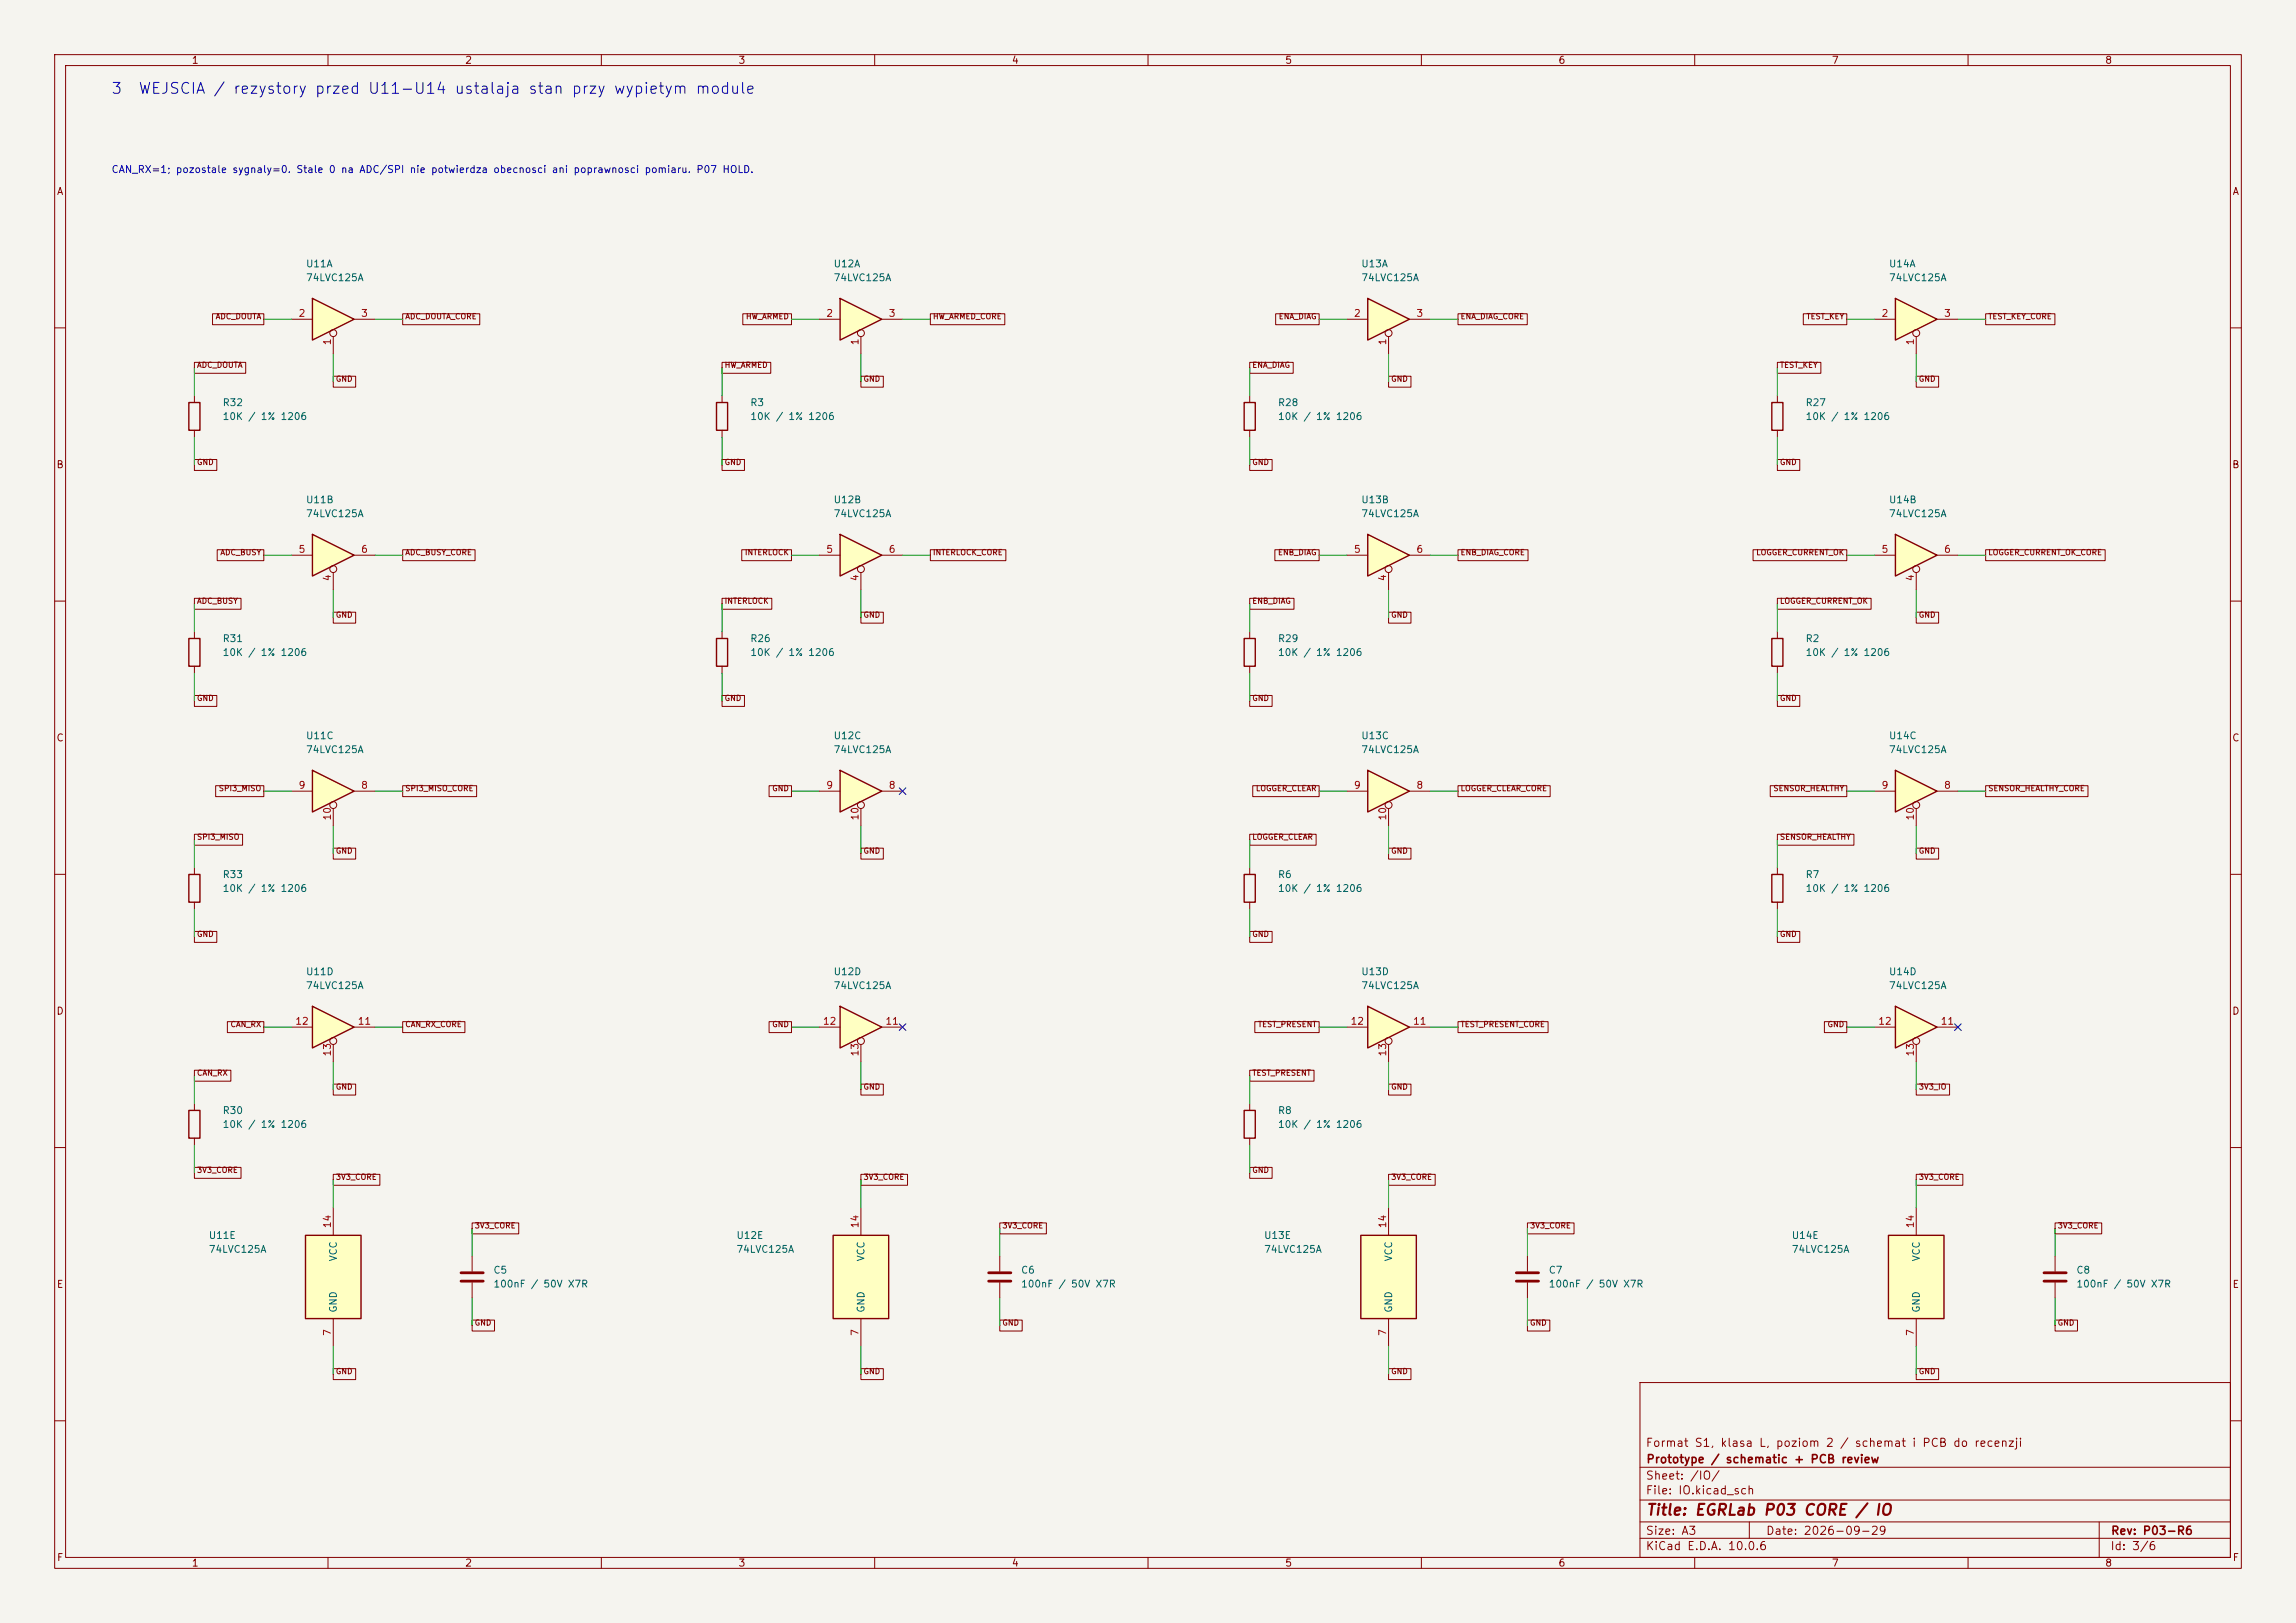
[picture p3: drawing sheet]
<svg xmlns="http://www.w3.org/2000/svg" width="420mm" height="297mm" viewBox="0 0 420 297" stroke-linecap="round" stroke-linejoin="round" font-family="sans-serif">
<defs><g id="words">
<g font-size="2" fill="#0000c2">
<text x="20.2" y="17.7">3</text>
<text x="25.2" y="17.7">WEJSCIA / rezystory przed U11-U14 ustalaja stan przy wypietym module</text>
</g>
<text font-size="2" fill="#840000" x="301" y="277.8">Title: EGRLab P03 CORE / IO</text>
<g font-size="1.5" fill="#840000">
<text x="300.9" y="265.1">Format S1, klasa L, poziom 2 / schemat i PCB do recenzji</text>
<text x="301" y="268.1">Prototype / schematic + PCB review</text>
<text x="300.9" y="273.8">File: IO.kicad_sch</text>
<text x="300.9" y="271.1">Sheet: /IO/</text>
<text x="300.9" y="281.2">Size: A3</text>
<text x="322.9" y="281.2">Date: 2026-09-29</text>
<text x="386" y="281.2">Rev: P03-R6</text>
<text x="300.9" y="284">KiCad E.D.A. 10.0.6</text>
<text x="385.9" y="284">Id: 3/6</text>
</g>
<g font-size="1.3" fill="#840000">
<text x="35" y="12">1</text>
<text x="85" y="12">2</text>
<text x="135" y="12">3</text>
<text x="185" y="12">4</text>
<text x="235" y="12">5</text>
<text x="285" y="12">6</text>
<text x="335" y="12">7</text>
<text x="385" y="12">8</text>
<text x="10.3" y="36">A</text>
<text x="408.3" y="36">A</text>
<text x="10.2" y="86">B</text>
<text x="408.2" y="86">B</text>
<text x="10.2" y="136">C</text>
<text x="408.2" y="136">C</text>
<text x="10.2" y="186">D</text>
<text x="408.2" y="186">D</text>
<text x="10.3" y="236">E</text>
<text x="408.3" y="236">E</text>
<text x="10.3" y="286">F</text>
<text x="35" y="287">1</text>
<text x="85" y="287">2</text>
<text x="135" y="287">3</text>
<text x="185" y="287">4</text>
<text x="235" y="287">5</text>
<text x="285" y="287">6</text>
<text x="335" y="287">7</text>
<text x="385" y="287">8</text>
<text x="408.3" y="286">F</text>
</g>
<text font-size="1.3" fill="#0000c2" x="20.3" y="32">CAN_RX=1; pozostale sygnaly=0. Stale 0 na ADC/SPI nie potwierdza obecnosci ani poprawnosci pomiaru. P07 HOLD.</text>
<g font-size="1.3" fill="#006464">
<text x="55.9" y="49.2">U11A</text>
<text x="55.9" y="51.8">74LVC125A</text>
<text x="152.4" y="49.2">U12A</text>
<text x="152.4" y="51.8">74LVC125A</text>
<text x="248.9" y="49.2">U13A</text>
<text x="248.9" y="51.8">74LVC125A</text>
<text x="345.4" y="49.2">U14A</text>
<text x="345.4" y="51.8">74LVC125A</text>
<text x="40.6" y="74.6">R32</text>
<text x="40.6" y="77.2">10K / 1% 1206</text>
<text x="137.1" y="74.6">R3</text>
<text x="137.1" y="77.2">10K / 1% 1206</text>
<text x="233.7" y="74.6">R28</text>
<text x="233.7" y="77.2">10K / 1% 1206</text>
<text x="330.2" y="74.6">R27</text>
<text x="330.2" y="77.2">10K / 1% 1206</text>
<text x="55.9" y="92.4">U11B</text>
<text x="55.9" y="94.9">74LVC125A</text>
<text x="152.4" y="92.4">U12B</text>
<text x="152.4" y="94.9">74LVC125A</text>
<text x="248.9" y="92.4">U13B</text>
<text x="248.9" y="94.9">74LVC125A</text>
<text x="345.4" y="92.4">U14B</text>
<text x="345.4" y="94.9">74LVC125A</text>
<text x="40.6" y="117.8">R31</text>
<text x="137.1" y="117.8">R26</text>
<text x="233.7" y="117.8">R29</text>
<text x="330.2" y="117.8">R2</text>
<text x="40.6" y="120.3">10K / 1% 1206</text>
<text x="137.1" y="120.3">10K / 1% 1206</text>
<text x="233.7" y="120.3">10K / 1% 1206</text>
<text x="330.2" y="120.3">10K / 1% 1206</text>
<text x="55.9" y="135.6">U11C</text>
<text x="152.4" y="135.6">U12C</text>
<text x="248.9" y="135.6">U13C</text>
<text x="345.4" y="135.6">U14C</text>
<text x="55.9" y="138.1">74LVC125A</text>
<text x="152.4" y="138.1">74LVC125A</text>
<text x="248.9" y="138.1">74LVC125A</text>
<text x="345.4" y="138.1">74LVC125A</text>
<text x="40.6" y="161">R33</text>
<text x="233.7" y="161">R6</text>
<text x="330.2" y="161">R7</text>
<text x="40.6" y="163.5">10K / 1% 1206</text>
<text x="233.7" y="163.5">10K / 1% 1206</text>
<text x="330.2" y="163.5">10K / 1% 1206</text>
<text x="55.9" y="178.8">U11D</text>
<text x="152.4" y="178.8">U12D</text>
<text x="248.9" y="178.8">U13D</text>
<text x="345.4" y="178.8">U14D</text>
<text x="55.9" y="181.3">74LVC125A</text>
<text x="152.4" y="181.3">74LVC125A</text>
<text x="248.9" y="181.3">74LVC125A</text>
<text x="345.4" y="181.3">74LVC125A</text>
<text x="40.6" y="204.2">R30</text>
<text x="40.6" y="206.7">10K / 1% 1206</text>
<text x="233.7" y="204.2">R8</text>
<text x="233.7" y="206.7">10K / 1% 1206</text>
<text x="38.1" y="227">U11E</text>
<text x="134.6" y="227">U12E</text>
<text x="231.1" y="227">U13E</text>
<text x="327.6" y="227">U14E</text>
<text x="38.1" y="229.6">74LVC125A</text>
<text x="61.9" y="230.9" transform="rotate(-90 61.9 230.9)">VCC</text>
<text x="90.2" y="233.4">C5</text>
<text x="134.6" y="229.6">74LVC125A</text>
<text x="158.4" y="230.9" transform="rotate(-90 158.4 230.9)">VCC</text>
<text x="186.7" y="233.4">C6</text>
<text x="231.1" y="229.6">74LVC125A</text>
<text x="255" y="230.9" transform="rotate(-90 255 230.9)">VCC</text>
<text x="283.2" y="233.4">C7</text>
<text x="327.6" y="229.6">74LVC125A</text>
<text x="351.5" y="230.9" transform="rotate(-90 351.5 230.9)">VCC</text>
<text x="379.7" y="233.4">C8</text>
<text x="90.2" y="235.9">100nF / 50V X7R</text>
<text x="186.7" y="235.9">100nF / 50V X7R</text>
<text x="283.2" y="235.9">100nF / 50V X7R</text>
<text x="379.7" y="235.9">100nF / 50V X7R</text>
<text x="61.9" y="240.3" transform="rotate(-90 61.9 240.3)">GND</text>
<text x="158.4" y="240.3" transform="rotate(-90 158.4 240.3)">GND</text>
<text x="255" y="240.3" transform="rotate(-90 255 240.3)">GND</text>
<text x="351.5" y="240.3" transform="rotate(-90 351.5 240.3)">GND</text>
</g>
<g font-size="1.3" fill="#a90000">
<text x="54.5" y="58.3">2</text>
<text x="65.9" y="58.3">3</text>
<text x="151" y="58.3">2</text>
<text x="162.5" y="58.3">3</text>
<text x="247.6" y="58.3">2</text>
<text x="259" y="58.3">3</text>
<text x="344.1" y="58.3">2</text>
<text x="355.5" y="58.3">3</text>
<text x="60.8" y="63.3" transform="rotate(-90 60.8 63.3)">1</text>
<text x="157.3" y="63.3" transform="rotate(-90 157.3 63.3)">1</text>
<text x="253.9" y="63.3" transform="rotate(-90 253.9 63.3)">1</text>
<text x="350.4" y="63.3" transform="rotate(-90 350.4 63.3)">1</text>
<text x="54.5" y="101.5">5</text>
<text x="65.9" y="101.5">6</text>
<text x="151" y="101.5">5</text>
<text x="162.5" y="101.5">6</text>
<text x="247.6" y="101.5">5</text>
<text x="259" y="101.5">6</text>
<text x="344.1" y="101.5">5</text>
<text x="355.5" y="101.5">6</text>
<text x="60.8" y="106.5" transform="rotate(-90 60.8 106.5)">4</text>
<text x="157.3" y="106.5" transform="rotate(-90 157.3 106.5)">4</text>
<text x="253.9" y="106.5" transform="rotate(-90 253.9 106.5)">4</text>
<text x="350.4" y="106.5" transform="rotate(-90 350.4 106.5)">4</text>
<text x="54.5" y="144.6">9</text>
<text x="65.9" y="144.6">8</text>
<text x="151" y="144.6">9</text>
<text x="162.5" y="144.6">8</text>
<text x="247.6" y="144.6">9</text>
<text x="259" y="144.6">8</text>
<text x="344.1" y="144.6">9</text>
<text x="355.5" y="144.6">8</text>
<text x="60.8" y="150.2" transform="rotate(-90 60.8 150.2)">10</text>
<text x="157.3" y="150.2" transform="rotate(-90 157.3 150.2)">10</text>
<text x="253.9" y="150.2" transform="rotate(-90 253.9 150.2)">10</text>
<text x="350.4" y="150.2" transform="rotate(-90 350.4 150.2)">10</text>
<text x="53.9" y="187.8">12</text>
<text x="65.3" y="187.8">11</text>
<text x="150.4" y="187.8">12</text>
<text x="161.9" y="187.8">11</text>
<text x="246.9" y="187.8">12</text>
<text x="258.4" y="187.8">11</text>
<text x="343.5" y="187.8">12</text>
<text x="354.9" y="187.8">11</text>
<text x="60.8" y="193.4" transform="rotate(-90 60.8 193.4)">13</text>
<text x="157.3" y="193.4" transform="rotate(-90 157.3 193.4)">13</text>
<text x="253.9" y="193.4" transform="rotate(-90 253.9 193.4)">13</text>
<text x="350.4" y="193.4" transform="rotate(-90 350.4 193.4)">13</text>
<text x="60.8" y="224.9" transform="rotate(-90 60.8 224.9)">14</text>
<text x="157.3" y="224.9" transform="rotate(-90 157.3 224.9)">14</text>
<text x="253.9" y="224.9" transform="rotate(-90 253.9 224.9)">14</text>
<text x="350.4" y="224.9" transform="rotate(-90 350.4 224.9)">14</text>
<text x="60.8" y="244.6" transform="rotate(-90 60.8 244.6)">7</text>
<text x="157.3" y="244.6" transform="rotate(-90 157.3 244.6)">7</text>
<text x="253.9" y="244.6" transform="rotate(-90 253.9 244.6)">7</text>
<text x="350.4" y="244.6" transform="rotate(-90 350.4 244.6)">7</text>
</g>
<g font-size="1" fill="#840000">
<text x="39.4" y="58.7">ADC_DOUTA</text>
<text x="74" y="58.7">ADC_DOUTA_CORE</text>
<text x="136.3" y="58.7">HW_ARMED</text>
<text x="170.6" y="58.7">HW_ARMED_CORE</text>
<text x="233.8" y="58.7">ENA_DIAG</text>
<text x="267.1" y="58.7">ENA_DIAG_CORE</text>
<text x="330.3" y="58.7">TEST_KEY</text>
<text x="363.6" y="58.7">TEST_KEY_CORE</text>
<text x="35.9" y="67.6">ADC_DOUTA</text>
<text x="61.3" y="70.1">GND</text>
<text x="132.5" y="67.6">HW_ARMED</text>
<text x="157.9" y="70.1">GND</text>
<text x="229" y="67.6">ENA_DIAG</text>
<text x="254.4" y="70.1">GND</text>
<text x="325.5" y="67.6">TEST_KEY</text>
<text x="350.9" y="70.1">GND</text>
<text x="35.9" y="85.3">GND</text>
<text x="132.5" y="85.3">GND</text>
<text x="229" y="85.3">GND</text>
<text x="325.5" y="85.3">GND</text>
<text x="40.2" y="101.8">ADC_BUSY</text>
<text x="74" y="101.8">ADC_BUSY_CORE</text>
<text x="136.2" y="101.8">INTERLOCK</text>
<text x="170.6" y="101.8">INTERLOCK_CORE</text>
<text x="233.7" y="101.8">ENB_DIAG</text>
<text x="267.1" y="101.8">ENB_DIAG_CORE</text>
<text x="321.1" y="101.8">LOGGER_CURRENT_OK</text>
<text x="363.6" y="101.8">LOGGER_CURRENT_OK_CORE</text>
<text x="35.9" y="110.7">ADC_BUSY</text>
<text x="61.3" y="113.3">GND</text>
<text x="132.5" y="110.7">INTERLOCK</text>
<text x="157.9" y="113.3">GND</text>
<text x="229" y="110.7">ENB_DIAG</text>
<text x="254.4" y="113.3">GND</text>
<text x="325.5" y="110.7">LOGGER_CURRENT_OK</text>
<text x="350.9" y="113.3">GND</text>
<text x="35.9" y="128.5">GND</text>
<text x="132.5" y="128.5">GND</text>
<text x="229" y="128.5">GND</text>
<text x="325.5" y="128.5">GND</text>
<text x="39.9" y="145">SPI3_MISO</text>
<text x="74" y="145">SPI3_MISO_CORE</text>
<text x="141.2" y="145">GND</text>
<text x="229.6" y="145">LOGGER_CLEAR</text>
<text x="267.1" y="145">LOGGER_CLEAR_CORE</text>
<text x="324.3" y="145">SENSOR_HEALTHY</text>
<text x="363.6" y="145">SENSOR_HEALTHY_CORE</text>
<text x="35.9" y="153.9">SPI3_MISO</text>
<text x="229" y="153.9">LOGGER_CLEAR</text>
<text x="325.5" y="153.9">SENSOR_HEALTHY</text>
<text x="61.3" y="156.5">GND</text>
<text x="157.9" y="156.5">GND</text>
<text x="254.4" y="156.5">GND</text>
<text x="350.9" y="156.5">GND</text>
<text x="35.9" y="171.7">GND</text>
<text x="229" y="171.7">GND</text>
<text x="325.5" y="171.7">GND</text>
<text x="42.1" y="188.2">CAN_RX</text>
<text x="74" y="188.2">CAN_RX_CORE</text>
<text x="141.2" y="188.2">GND</text>
<text x="230" y="188.2">TEST_PRESENT</text>
<text x="267.1" y="188.2">TEST_PRESENT_CORE</text>
<text x="334.2" y="188.2">GND</text>
<text x="35.9" y="197.1">CAN_RX</text>
<text x="229" y="197.1">TEST_PRESENT</text>
<text x="61.3" y="199.6">GND</text>
<text x="157.9" y="199.6">GND</text>
<text x="254.4" y="199.6">GND</text>
<text x="350.9" y="199.6">3V3_IO</text>
<text x="35.9" y="214.9">3V3_CORE</text>
<text x="229" y="214.9">GND</text>
<text x="61.3" y="216.1">3V3_CORE</text>
<text x="157.9" y="216.1">3V3_CORE</text>
<text x="254.4" y="216.1">3V3_CORE</text>
<text x="350.9" y="216.1">3V3_CORE</text>
<text x="86.7" y="225">3V3_CORE</text>
<text x="183.3" y="225">3V3_CORE</text>
<text x="279.8" y="225">3V3_CORE</text>
<text x="376.3" y="225">3V3_CORE</text>
<text x="86.7" y="242.8">GND</text>
<text x="183.3" y="242.8">GND</text>
<text x="279.8" y="242.8">GND</text>
<text x="376.3" y="242.8">GND</text>
<text x="61.3" y="251.7">GND</text>
<text x="157.9" y="251.7">GND</text>
<text x="254.4" y="251.7">GND</text>
<text x="350.9" y="251.7">GND</text>
</g>
</g></defs>
<path d="M0 0h420v297h-420z" fill="#f5f4ef" stroke="#f5f4ef" stroke-width=".18"/>
<g fill="none" stroke="#840000" stroke-width=".18">
<path d="M10 10h400v277h-400zM12 12h396v273h-396zM60 10v2M110 10v2M160 10v2M210 10v2M260 10v2M310 10v2M360 10v2M10 60h2M408 60h2M10 110h2"/>
<path d="M408 110h2M10 160h2M408 160h2M10 210h2M408 210h2M300 253h108v32h-108zM10 260h2M300 278.5h108M300 274.5h108M300 268.5h108M320 278.5v3M384 278.5v6.5"/>
<path d="M408 260h2M60 285v2M110 285v2M160 285v2M210 285v2M260 285v2M300 281.5h108M310 285v2M360 285v2"/>
</g>
<path d="M153.7 141l7.6 3.8-7.6 3.8z" fill="#ffffc2"/>
<path d="M153.7 141l7.6 3.8-7.6 3.8z" fill="none" stroke="#840000" stroke-width=".25"/>
<g fill="none" stroke="#840000" stroke-width=".18">
<path d="M149.9 144.8h3.8M157.5 148v3.1M161.3 144.8h3.8"/>
<circle cx="157.5" cy="147.3" r=".63"/>
</g>
<path d="M57.1 97.8l7.7 3.8-7.7 3.8z" fill="#ffffc2"/>
<path d="M34.5 73.7h2.1v5h-2.1zM57.1 97.8l7.7 3.8-7.7 3.8zM34.5 116.8h2.1v5.1h-2.1z" fill="none" stroke="#840000" stroke-width=".25"/>
<g fill="none" stroke="#840000" stroke-width=".18">
<path d="M35.6 72.4v1.3M35.6 78.7v1.3M35.6 115.6v1.2M53.3 101.6h3.8M61 104.8v3.2M64.8 101.6h3.8M35.6 121.9v1.3"/>
<circle cx="61" cy="104.1" r=".63"/>
</g>
<path d="M57.1 141l7.7 3.8-7.7 3.8z" fill="#ffffc2"/>
<path d="M57.1 141l7.7 3.8-7.7 3.8z" fill="none" stroke="#840000" stroke-width=".25"/>
<g fill="none" stroke="#840000" stroke-width=".18">
<path d="M53.3 144.8h3.8M61 148v3.1M64.8 144.8h3.8"/>
<circle cx="61" cy="147.3" r=".63"/>
</g>
<path d="M57.1 54.6l7.7 3.8-7.7 3.8z" fill="#ffffc2"/>
<path d="M57.1 54.6l7.7 3.8-7.7 3.8zM34.5 160h2.1v5.1h-2.1z" fill="none" stroke="#840000" stroke-width=".25"/>
<g fill="none" stroke="#840000" stroke-width=".18">
<path d="M53.3 58.4h3.8M64.8 58.4h3.8M61 61.6v3.2M35.6 158.8v1.2M35.6 165.1v1.3M86.4 229.9v2.8M86.4 234.7v2.8"/>
<circle cx="61" cy="61" r=".63"/>
</g>
<path d="M84.3 232.9h4.1M84.3 234.4h4.1" fill="none" stroke="#840000" stroke-width=".51"/>
<path d="M57.1 184.2l7.7 3.8-7.7 3.8z" fill="#ffffc2"/>
<path d="M57.1 184.2l7.7 3.8-7.7 3.8zM34.5 203.2h2.1v5.1h-2.1z" fill="none" stroke="#840000" stroke-width=".25"/>
<g fill="none" stroke="#840000" stroke-width=".18">
<path d="M53.3 188h3.8M61 191.1v3.2M64.8 188h3.8M35.6 201.9v1.3M35.6 208.3v1.3"/>
<circle cx="61" cy="190.5" r=".63"/>
</g>
<path d="M55.9 226.1h10.1v15.2h-10.1z" fill="#ffffc2"/>
<path d="M55.9 226.1h10.1v15.2h-10.1z" fill="none" stroke="#840000" stroke-width=".25"/>
<path d="M61 221v5.1M61 241.3v5.1" fill="none" stroke="#840000" stroke-width=".18"/>
<path d="M152.4 226.1h10.2v15.2h-10.2z" fill="#ffffc2"/>
<path d="M152.4 226.1h10.2v15.2h-10.2z" fill="none" stroke="#840000" stroke-width=".25"/>
<path d="M157.5 221v5.1M182.9 229.9v2.8M182.9 234.7v2.8M157.5 241.3v5.1" fill="none" stroke="#840000" stroke-width=".18"/>
<path d="M180.8 232.9h4.1M180.8 234.4h4.1" fill="none" stroke="#840000" stroke-width=".51"/>
<path d="M153.7 97.8l7.6 3.8-7.6 3.8z" fill="#ffffc2"/>
<path d="M153.7 97.8l7.6 3.8-7.6 3.8z" fill="none" stroke="#840000" stroke-width=".25"/>
<g fill="none" stroke="#840000" stroke-width=".18">
<path d="M149.9 101.6h3.8M157.5 104.8v3.2M161.3 101.6h3.8"/>
<circle cx="157.5" cy="104.1" r=".63"/>
</g>
<path d="M153.7 54.6l7.6 3.8-7.6 3.8z" fill="#ffffc2"/>
<path d="M153.7 54.6l7.6 3.8-7.6 3.8zM131.1 116.8h2v5.1h-2z" fill="none" stroke="#840000" stroke-width=".25"/>
<g fill="none" stroke="#840000" stroke-width=".18">
<path d="M149.9 58.4h3.8M161.3 58.4h3.8M157.5 61.6v3.2M132.1 115.6v1.2M132.1 121.9v1.3"/>
<circle cx="157.5" cy="61" r=".63"/>
</g>
<path d="M153.7 184.2l7.6 3.8-7.6 3.8z" fill="#ffffc2"/>
<path d="M131.1 73.7h2v5h-2zM153.7 184.2l7.6 3.8-7.6 3.8z" fill="none" stroke="#840000" stroke-width=".25"/>
<g fill="none" stroke="#840000" stroke-width=".18">
<path d="M132.1 72.4v1.3M132.1 78.7v1.3M149.9 188h3.8M157.5 191.1v3.2M161.3 188h3.8"/>
<circle cx="157.5" cy="190.5" r=".63"/>
</g>
<path d="M250.2 184.2l7.6 3.8-7.6 3.8z" fill="#ffffc2"/>
<path d="M227.6 160h2v5.1h-2zM250.2 184.2l7.6 3.8-7.6 3.8zM227.6 203.2h2v5.1h-2z" fill="none" stroke="#840000" stroke-width=".25"/>
<g fill="none" stroke="#840000" stroke-width=".18">
<path d="M228.6 158.8v1.2M228.6 165.1v1.3M246.4 188h3.8M254 191.1v3.2M257.8 188h3.8M228.6 201.9v1.3M228.6 208.3v1.3"/>
<circle cx="254" cy="190.5" r=".63"/>
</g>
<path d="M248.9 226.1h10.2v15.2h-10.2z" fill="#ffffc2"/>
<path d="M248.9 226.1h10.2v15.2h-10.2z" fill="none" stroke="#840000" stroke-width=".25"/>
<path d="M254 221v5.1M279.4 229.9v2.8M279.4 234.7v2.8M254 241.3v5.1" fill="none" stroke="#840000" stroke-width=".18"/>
<path d="M277.4 232.9h4M277.4 234.4h4" fill="none" stroke="#840000" stroke-width=".51"/>
<path d="M250.2 54.6l7.6 3.8-7.6 3.8z" fill="#ffffc2"/>
<path d="M250.2 54.6l7.6 3.8-7.6 3.8z" fill="none" stroke="#840000" stroke-width=".25"/>
<g fill="none" stroke="#840000" stroke-width=".18">
<path d="M246.4 58.4h3.8M257.8 58.4h3.8M254 61.6v3.2"/>
<circle cx="254" cy="61" r=".63"/>
</g>
<path d="M250.2 97.8l7.6 3.8-7.6 3.8z" fill="#ffffc2"/>
<path d="M227.6 73.7h2v5h-2zM250.2 97.8l7.6 3.8-7.6 3.8zM227.6 116.8h2v5.1h-2z" fill="none" stroke="#840000" stroke-width=".25"/>
<g fill="none" stroke="#840000" stroke-width=".18">
<path d="M228.6 72.4v1.3M228.6 78.7v1.3M228.6 115.6v1.2M246.4 101.6h3.8M254 104.8v3.2M257.8 101.6h3.8M228.6 121.9v1.3"/>
<circle cx="254" cy="104.1" r=".63"/>
</g>
<path d="M250.2 141l7.6 3.8-7.6 3.8z" fill="#ffffc2"/>
<path d="M250.2 141l7.6 3.8-7.6 3.8z" fill="none" stroke="#840000" stroke-width=".25"/>
<g fill="none" stroke="#840000" stroke-width=".18">
<path d="M246.4 144.8h3.8M254 148v3.1M257.8 144.8h3.8"/>
<circle cx="254" cy="147.3" r=".63"/>
</g>
<path d="M346.7 184.2l7.6 3.8-7.6 3.8z" fill="#ffffc2"/>
<path d="M324.1 160h2v5.1h-2zM346.7 184.2l7.6 3.8-7.6 3.8z" fill="none" stroke="#840000" stroke-width=".25"/>
<g fill="none" stroke="#840000" stroke-width=".18">
<path d="M325.1 158.8v1.2M325.1 165.1v1.3M342.9 188h3.8M350.5 191.1v3.2M354.3 188h3.8M375.9 229.9v2.8M375.9 234.7v2.8"/>
<circle cx="350.5" cy="190.5" r=".63"/>
</g>
<path d="M373.9 232.9h4.1M373.9 234.4h4.1" fill="none" stroke="#840000" stroke-width=".51"/>
<path d="M345.4 226.1h10.2v15.2h-10.2z" fill="#ffffc2"/>
<path d="M324.1 73.7h2v5h-2zM345.4 226.1h10.2v15.2h-10.2z" fill="none" stroke="#840000" stroke-width=".25"/>
<path d="M325.1 72.4v1.3M325.1 78.7v1.3M350.5 221v5.1M350.5 241.3v5.1" fill="none" stroke="#840000" stroke-width=".18"/>
<path d="M346.7 54.6l7.6 3.8-7.6 3.8z" fill="#ffffc2"/>
<path d="M346.7 54.6l7.6 3.8-7.6 3.8z" fill="none" stroke="#840000" stroke-width=".25"/>
<g fill="none" stroke="#840000" stroke-width=".18">
<path d="M342.9 58.4h3.8M354.3 58.4h3.8M350.5 61.6v3.2"/>
<circle cx="350.5" cy="61" r=".63"/>
</g>
<path d="M346.7 141l7.6 3.8-7.6 3.8z" fill="#ffffc2"/>
<path d="M324.1 116.8h2v5.1h-2zM346.7 141l7.6 3.8-7.6 3.8z" fill="none" stroke="#840000" stroke-width=".25"/>
<g fill="none" stroke="#840000" stroke-width=".18">
<path d="M325.1 115.6v1.2M325.1 121.9v1.3M342.9 144.8h3.8M350.5 148v3.1M354.3 144.8h3.8"/>
<circle cx="350.5" cy="147.3" r=".63"/>
</g>
<path d="M346.7 97.8l7.6 3.8-7.6 3.8z" fill="#ffffc2"/>
<path d="M346.7 97.8l7.6 3.8-7.6 3.8z" fill="none" stroke="#840000" stroke-width=".25"/>
<g fill="none" stroke="#840000" stroke-width=".18">
<path d="M38.9 57.4h9.4v2h-9.4zM73.7 57.4h14.1v2h-14.1zM135.9 57.4h8.9v2h-8.9zM170.2 57.4h13.6v2h-13.6zM233.3 57.4h8v2h-8zM266.7 57.4h12.7v2h-12.7zM329.9 57.4h7.9v2h-7.9zM363.2 57.4h12.7v2h-12.7zM35.6 66.3h9.3v2h-9.3zM61 68.8h4.1v2.1h-4.1zM132.1 66.3h8.9v2h-8.9zM157.5 68.8h4.1v2.1h-4.1z"/>
<path d="M228.6 66.3h8v2h-8zM254 68.8h4.1v2.1h-4.1zM325.1 66.3h8v2h-8zM350.5 68.8h4.1v2.1h-4.1zM35.6 84.1h4.1v2h-4.1zM132.1 84.1h4.1v2h-4.1zM228.6 84.1h4.1v2h-4.1zM325.1 84.1h4.1v2h-4.1zM35.6 109.5h8.5v2h-8.5zM39.7 100.6h8.6v2h-8.6zM61 112h4.1v2h-4.1zM73.7 100.6h13.2v2h-13.2z"/>
<path d="M132.1 109.5h9.1v2h-9.1zM135.7 100.6h9.1v2h-9.1zM157.5 112h4.1v2h-4.1zM170.2 100.6h13.8v2h-13.8zM228.6 109.5h8.1v2h-8.1zM233.2 100.6h8.1v2h-8.1zM254 112h4.1v2h-4.1zM266.7 100.6h12.8v2h-12.8zM320.7 100.6h17.1v2h-17.1zM325.1 109.5h17.2v2h-17.2zM342.9 101.6h3.8M350.5 112h4.1v2h-4.1z"/>
<path d="M350.5 104.8v3.2M354.3 101.6h3.8M363.2 100.6h21.9v2h-21.9zM35.6 127.3h4.1v2h-4.1zM132.1 127.3h4.1v2h-4.1zM228.6 127.3h4.1v2h-4.1zM325.1 127.3h4.1v2h-4.1zM35.6 152.7h8.8v2h-8.8zM39.4 143.8h8.9v2h-8.9zM61 155.2h4.1v2h-4.1zM73.7 143.8h13.5v2h-13.5zM140.7 143.8h4.1v2h-4.1z"/>
<path d="M157.5 155.2h4.1v2h-4.1zM228.6 152.7h12.1v2h-12.1zM229.2 143.8h12.1v2h-12.1zM254 155.2h4.1v2h-4.1zM266.7 143.8h16.9v2h-16.9zM323.8 143.8h14v2h-14zM325.1 152.7h14v2h-14zM350.5 155.2h4.1v2h-4.1zM363.2 143.8h18.7v2h-18.7zM35.6 170.4h4.1v2.1h-4.1zM228.6 170.4h4.1v2.1h-4.1zM325.1 170.4h4.1v2.1h-4.1z"/>
<path d="M35.6 195.8h6.6v2.1h-6.6zM41.6 187h6.7v2h-6.7zM61 198.4h4.1v2h-4.1zM73.7 187h11.3v2h-11.3zM140.7 187h4.1v2h-4.1zM157.5 198.4h4.1v2h-4.1zM228.6 195.8h11.8v2.1h-11.8zM229.5 187h11.8v2h-11.8zM254 198.4h4.1v2h-4.1zM266.7 187h16.5v2h-16.5zM333.7 187h4.1v2h-4.1zM350.5 198.4h6.1v2h-6.1z"/>
<path d="M35.6 213.6h8.5v2h-8.5zM61 214.9h8.5v2h-8.5zM157.5 214.9h8.5v2h-8.5zM228.6 213.6h4.1v2h-4.1zM254 214.9h8.5v2h-8.5zM350.5 214.9h8.5v2h-8.5zM86.4 223.8h8.5v2h-8.5zM182.9 223.8h8.5v2h-8.5zM279.4 223.8h8.5v2h-8.5zM375.9 223.8h8.5v2h-8.5zM61 250.5h4.1v2h-4.1zM86.4 241.6h4.1v2h-4.1z"/>
<path d="M157.5 250.5h4.1v2h-4.1zM182.9 241.6h4.1v2h-4.1zM254 250.5h4.1v2h-4.1zM279.4 241.6h4.1v2h-4.1zM350.5 250.5h4.1v2h-4.1zM375.9 241.6h4.1v2h-4.1z"/>
<circle cx="350.5" cy="104.1" r=".63"/>
</g>
<g fill="none" stroke="#009600" stroke-width=".18">
<path d="M48.3 58.4h5M68.6 58.4h5.1M144.8 58.4h5.1M165.1 58.4h5.1M241.3 58.4h5.1M261.6 58.4h5.1M337.8 58.4h5.1M358.1 58.4h5.1M35.6 67.3v5.1M61 64.8v5.1M132.1 67.3v5.1M157.5 64.8v5.1"/>
<path d="M228.6 67.3v5.1M254 64.8v5.1M325.1 67.3v5.1M350.5 64.8v5.1M35.6 80v5.1M132.1 80v5.1M228.6 80v5.1M325.1 80v5.1M35.6 110.5v5.1M48.3 101.6h5M61 108v5M68.6 101.6h5.1"/>
<path d="M132.1 110.5v5.1M144.8 101.6h5.1M157.5 108v5M165.1 101.6h5.1M228.6 110.5v5.1M241.3 101.6h5.1M254 108v5M261.6 101.6h5.1M325.1 110.5v5.1M337.8 101.6h5.1M350.5 108v5M358.1 101.6h5.1"/>
<path d="M35.6 123.2v5.1M132.1 123.2v5.1M228.6 123.2v5.1M325.1 123.2v5.1M35.6 153.7v5.1M48.3 144.8h5M61 151.1v5.1M68.6 144.8h5.1M144.8 144.8h5.1M157.5 151.1v5.1M228.6 153.7v5.1M241.3 144.8h5.1"/>
<path d="M254 151.1v5.1M261.6 144.8h5.1M325.1 153.7v5.1M337.8 144.8h5.1M350.5 151.1v5.1M358.1 144.8h5.1M35.6 166.4v5.1M228.6 166.4v5.1M325.1 166.4v5.1M35.6 196.9v5M48.3 188h5M61 194.3v5.1"/>
<path d="M68.6 188h5.1M144.8 188h5.1M157.5 194.3v5.1M228.6 196.9v5M241.3 188h5.1M254 194.3v5.1M261.6 188h5.1M337.8 188h5.1M350.5 194.3v5.1M35.6 209.6v5M61 215.9v5.1M157.5 215.9v5.1"/>
<path d="M228.6 209.6v5M254 215.9v5.1M350.5 215.9v5.1M86.4 224.8v5.1M86.4 237.5v5.1M182.9 224.8v5.1M182.9 237.5v5.1M279.4 224.8v5.1M279.4 237.5v5.1M375.9 224.8v5.1M375.9 237.5v5.1M61 246.4v5.1"/>
<path d="M157.5 246.4v5.1M254 246.4v5.1M350.5 246.4v5.1"/>
</g>
<path d="M164.5 144.2l1.2 1.2M165.7 144.2l-1.2 1.2M164.5 187.4l1.2 1.2M165.7 187.4l-1.2 1.2M357.5 187.4l1.2 1.2M358.7 187.4l-1.2 1.2" fill="none" stroke="#000084" stroke-width=".18"/>
<use href="#words"/>
</svg>
